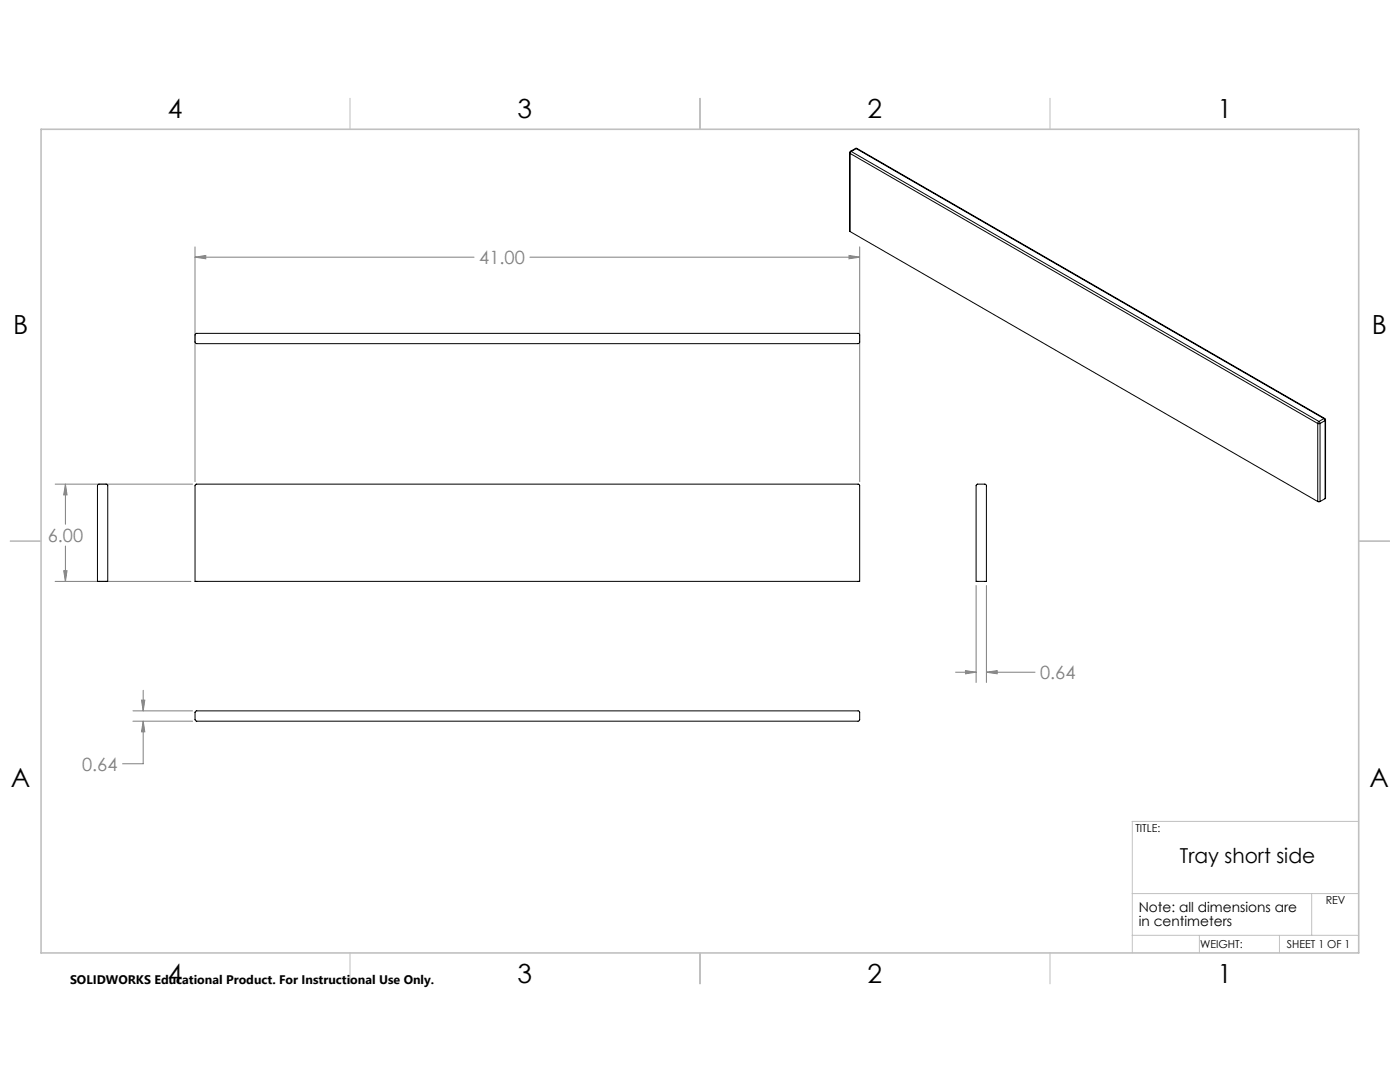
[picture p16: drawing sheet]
<svg xmlns="http://www.w3.org/2000/svg" width="279mm" height="216mm" viewBox="0 0 279 216" stroke-linecap="round" stroke-linejoin="round" font-family="sans-serif">
<defs><g id="words">
<g font-size="5.3">
<text x="33.5" y="23.6">4</text>
<text x="103.3" y="23.6">3</text>
<text x="173.2" y="23.6">2</text>
<text x="243" y="23.6">1</text>
<text x="2.6" y="66.7">B</text>
<text x="273.8" y="66.7">B</text>
<text x="2.2" y="157.1">A</text>
<text x="273.3" y="157.1">A</text>
<text x="33.5" y="196.2">4</text>
<text x="103.3" y="196.2">3</text>
<text x="173.2" y="196.2">2</text>
<text x="243" y="196.2">1</text>
</g>
<text font-size="4.1" x="235.4" y="172.3">Tray short side</text>
<g font-size="3.7" fill="#808080">
<text x="95.6" y="52.7">41.00</text>
<text x="9.5" y="108.2">6.00</text>
<text x="207.6" y="135.5">0.64</text>
<text x="16.4" y="153.8">0.64</text>
</g>
<g font-size="2.7">
<text x="227.3" y="182">Note: all dimensions are</text>
<text x="227.3" y="184.7">in centimeters</text>
</g>
<text font-size="2.5" x="14" y="196.3">SOLIDWORKS Educational Product. For Instructional Use Only.</text>
<g font-size="2.2">
<text x="226.6" y="166.1">TITLE:</text>
<text x="264.6" y="180.4">REV</text>
<text x="239.5" y="189.2">WEIGHT:</text>
<text x="256.8" y="189.1">SHEET 1 OF 1</text>
</g>
</g></defs>
<g fill="none" stroke="#808080" stroke-width=".2">
<path d="M38.9 51.3l2.2-.3v.6zM38.9 49.3v46.8M38.9 51.3h55.7M105.8 51.3h65.8M169.4 51l2.2 .3-2.2 .3zM171.6 49.3v46.8M11 96.6h27.4M13.1 96.6l.3 2.2h-.7zM13.1 96.6v8M11 116h27.1M12.7 113.9h.7l-.3 2.1zM13.1 109v7"/>
<path d="M194.8 116.8v19.4M196.9 116.8v19.4M28.2 139.7h.7l-.3 2.1zM28.6 137.7v4.1M190.7 134.1h4.1M192.7 133.8l2.1 .3-2.1 .4zM196.9 134.1l2.1-.3v.7zM196.9 134.1h9.7M26.5 141.8h11.9M26.5 143.9h11.9M28.6 143.9l.3 2.1h-.7zM28.6 143.9v8.5h-4.1"/>
</g>
<g fill="none" stroke="#c0c0c0" stroke-width=".2">
<path d="M69.8 19.6v6.2M139.7 19.6v6.2M209.5 19.6v6.2M2 108h6.2M271.2 108h6.1M226 178.3h45.2M261.8 178.3v8.3M271.2 163.9h-45.2v26.2M69.8 190.1v6.2M139.7 190.1v6.2M209.5 190.1v6.2M226 186.6h45.2"/>
<path d="M239.4 186.6v3.5M255.3 186.6v3.5"/>
</g>
<path d="M8.2 25.8h263v164.3h-263z" fill="none" stroke="#c0c0c0" stroke-width=".32"/>
<path d="M38.9 51.3l2.2-.3v.6zM169.4 51l2.2 .3-2.2 .3zM13.1 96.6l.3 2.2h-.7zM12.7 113.9h.7l-.3 2.1zM28.2 139.7h.7l-.3 2.1zM28.6 143.9l.3 2.1h-.7zM192.7 133.8l2.1 .3-2.1 .4zM196.9 134.1l2.1-.3v.7z" fill="#808080"/>
<g fill="none" stroke="#000" stroke-width=".2">
<path d="M169.6 30.5v15.7M169.6 30.5v.1M169.6 30.6l93.4 53.9M169.6 30.6v15.6M169.7 30.2l-.1 .3M169.7 30.2h.2M169.9 30.2l-.3 .4M169.9 30.2l93.3 53.9M170.7 29.6h.3M170.7 29.6l.2 .1M170.7 29.6l-1 .6M170.9 29.7l-1 .5"/>
<path d="M170.9 29.7l93.3 53.8M171 29.6l-.1 .1M171 29.6l93.4 53.9M169.6 46.2l93.4 53.9M39 66.7l.2-.2h132.1l.3 .3v1.5l-.4 .3h-131.9l-.4-.4zM19.5 96.7l1.8-.1 .2 .3v19.1h-2.1zM39.1 96.7l132.2-.1 .3 .3v19.1h-132.7v-19.1zM194.9 96.7l1.7-.1 .3 .3v19.1h-2.1zM263 84.5h.4M263 84.5v15.6M263.2 84.1l-.2 .4M263.2 84.1l.2 .4"/>
<path d="M263.4 84.5v15.6M264.2 83.5l.2 .4M264.2 83.5l-1 .6M264.4 83.5l.1 .3M264.4 83.5h-.2M264.4 83.9l-1 .6M264.4 83.9v15.6M264.4 99.5l-1 .6M264.5 83.8l-.1 15.7M264.5 83.8l-.1 .1M263 100.1h.4M39 142l.2-.2h132.1l.3 .3v1.5l-.4 .3h-131.9l-.4-.3z"/>
</g>
<use href="#words"/>
</svg>
